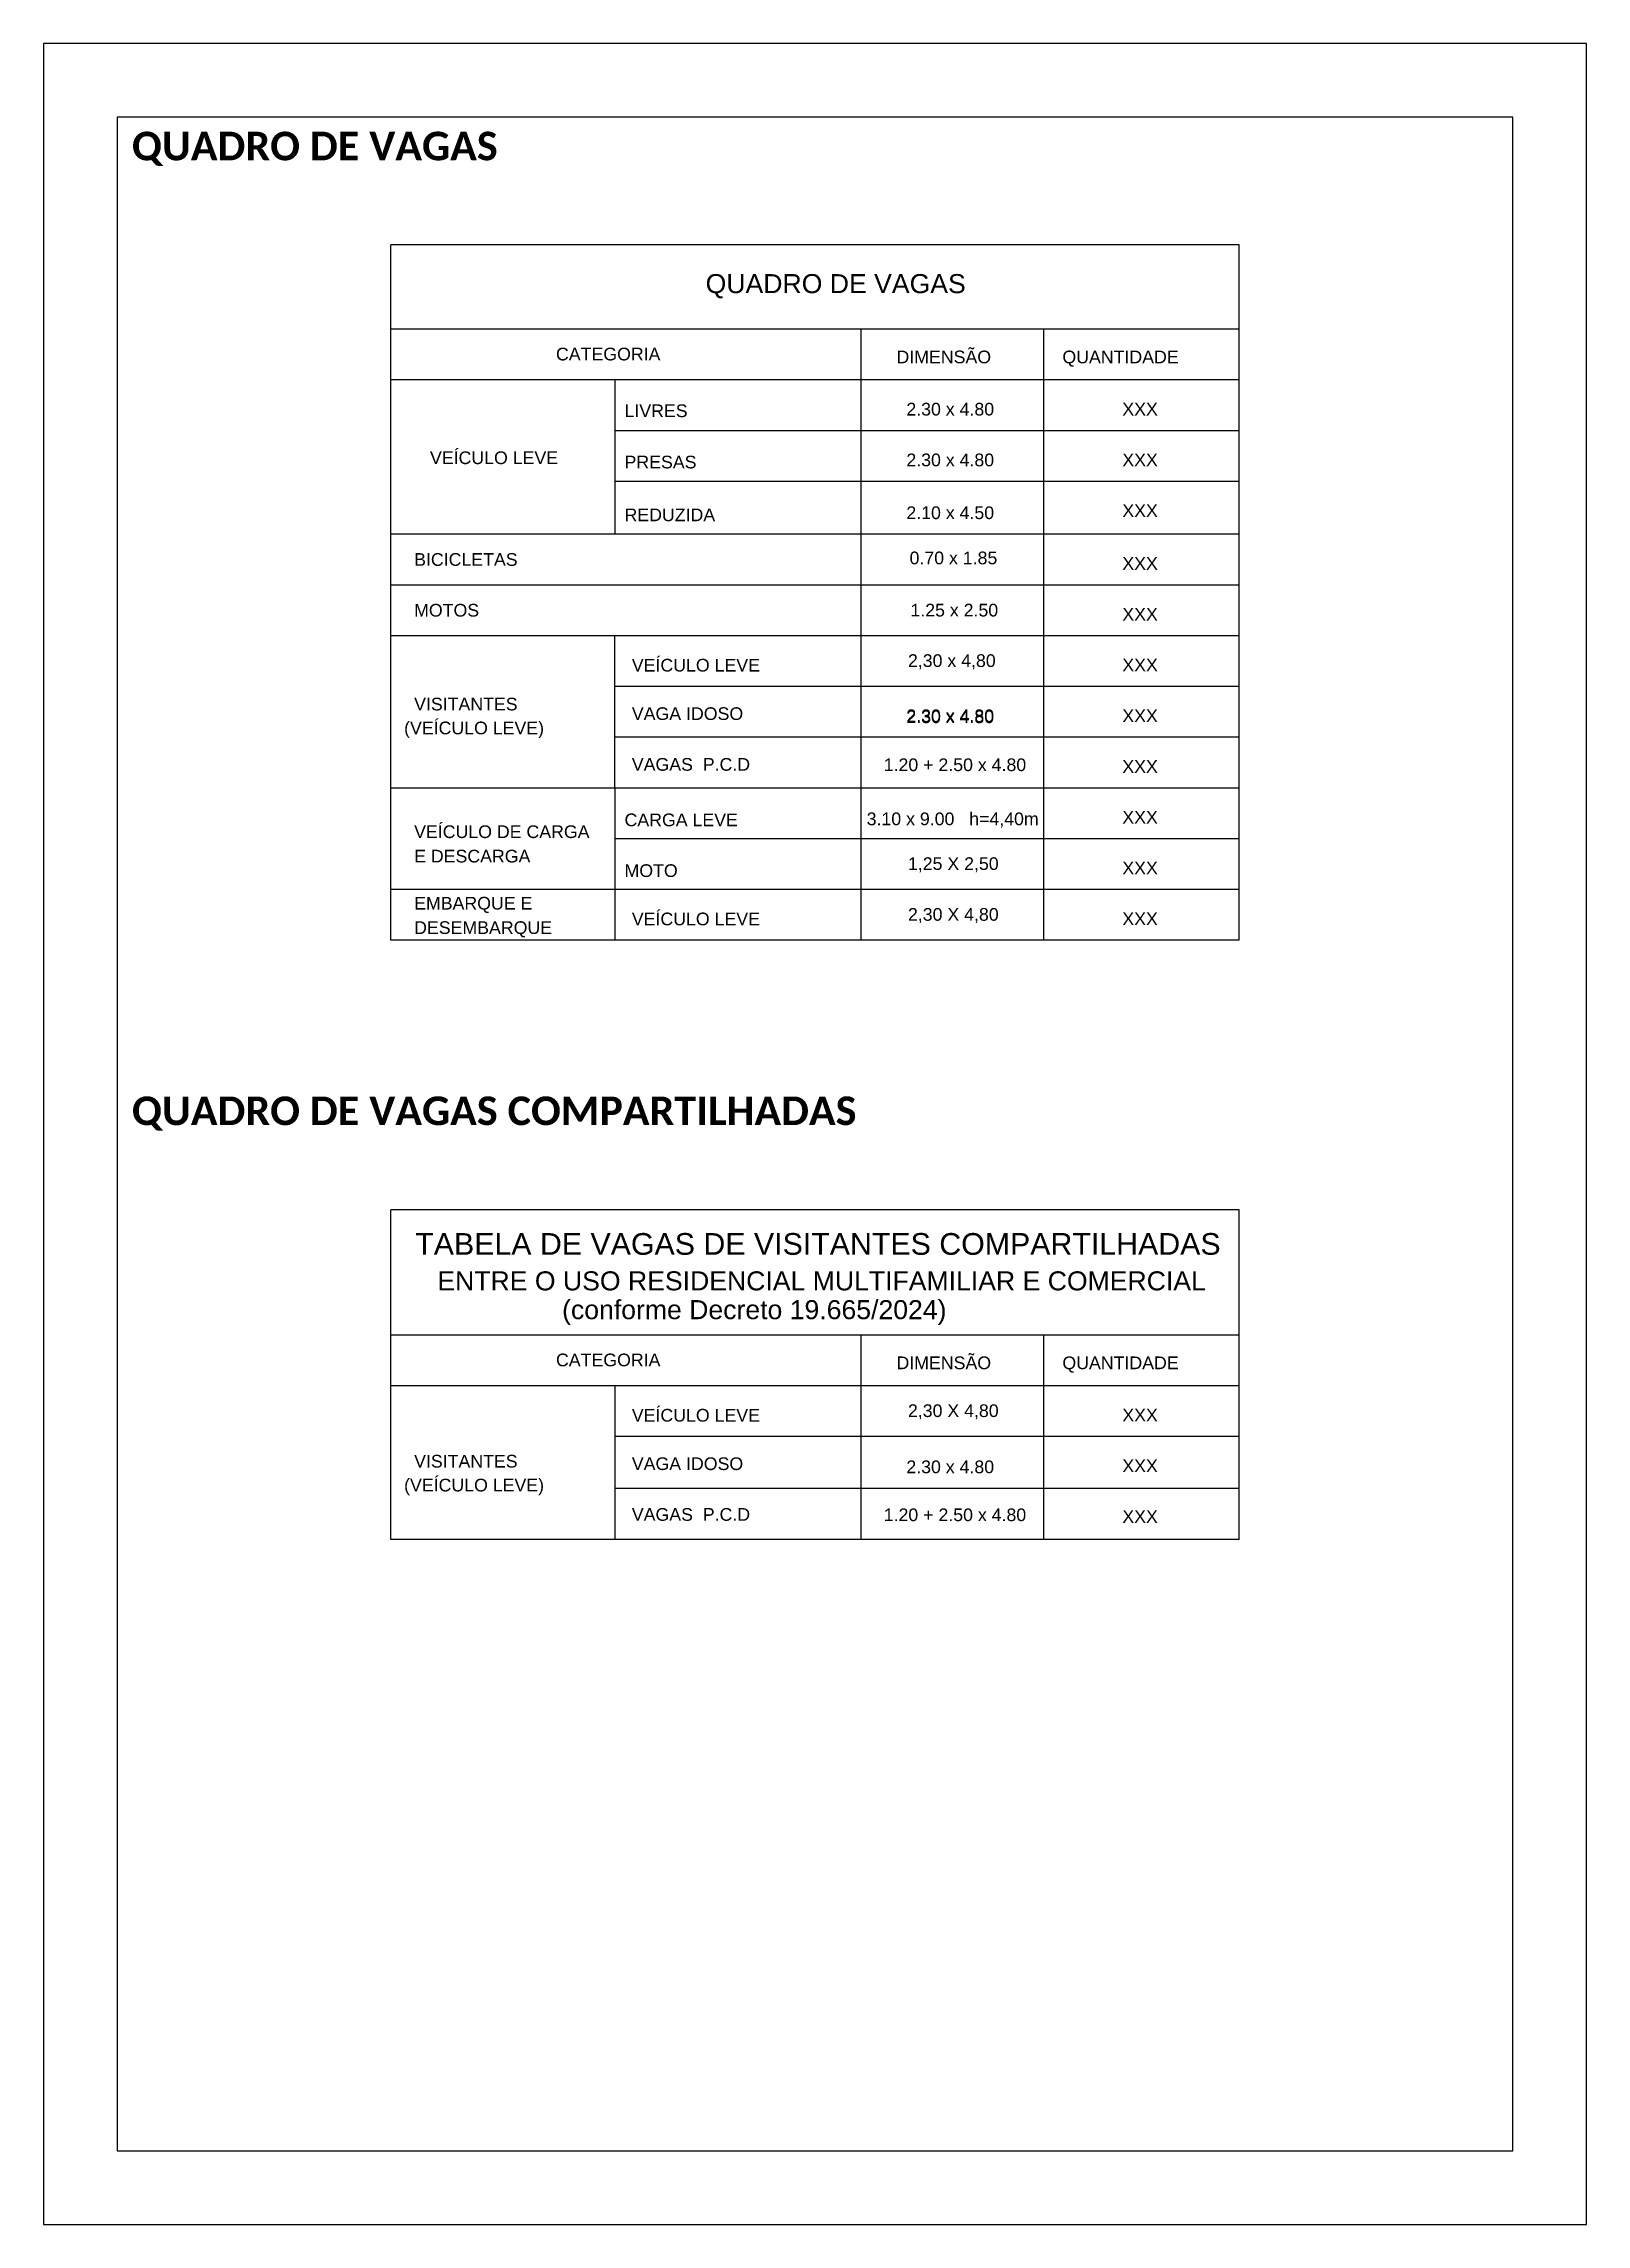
# Model space of a CAD drawing. Header units: millimetres. Extents: x -111 to 66, y -121 to 191.
# Drawn here: x -110.95 to -89.95, y 37.32 to 67.02 of the extents above; entities that cross this region are included whole.
import ezdxf

# ---------------------------------------------------------------- set-up
doc = ezdxf.new("R2010")
doc.units = ezdxf.units.MM
doc.layers.add('Cotas', color=1, linetype='Continuous')
doc.layers.add('Texto', color=1, linetype='Continuous')
doc.styles.add('ROMANS', font='romans')
doc.styles.add('RUBENGIL', font='arial.ttf')
doc.styles.add('STYLE1', font='arial.ttf')

msp = doc.modelspace()

# ---------------------------------------------------------------- linework, layer by layer
at = {"color": 5}
msp.add_lwpolyline([(-109.9507, 38.3246), (-90.9507, 38.3246), (-90.9507, 66.0246), (-109.9507, 66.0246)], close=True, dxfattribs=at)
at = {"layer": 'Cotas'}
msp.add_lwpolyline([(-110.9507, 37.3246), (-89.9507, 37.3246), (-89.9507, 67.0246), (-110.9507, 67.0246)], close=True, dxfattribs=at)
at = {"layer": 'Texto', "linetype": 'Continuous'}
for p, q in [((-94.677, 64.2831), (-106.2245, 64.2831)), ((-106.2245, 54.8127), (-106.2245, 64.2831)), ((-94.677, 54.8127), (-94.677, 64.2831)), ((-94.677, 63.1352), (-106.2245, 63.1352)), ((-99.821, 54.8127), (-99.821, 63.1352)), ((-97.3354, 54.8127), (-97.3354, 63.1352)), ((-94.677, 62.444), (-106.2245, 62.444)), ((-103.1743, 62.444), (-103.1743, 60.3423)), ((-94.677, 61.7528), (-103.1743, 61.7528)), ((-94.677, 61.7528), (-103.1743, 61.7528)), ((-94.677, 61.0616), (-103.1743, 61.0616)), ((-94.677, 61.0616), (-103.1743, 61.0616)), ((-94.677, 60.3423), (-106.2245, 60.3423)), ((-94.677, 59.6511), (-106.2245, 59.6511)), ((-94.677, 59.6511), (-106.2245, 59.6511)), ((-94.677, 58.9599), (-106.2245, 58.9599)), ((-103.1743, 56.8863), (-103.1743, 58.9599)), ((-94.677, 58.2687), (-103.1743, 58.2687)), ((-94.677, 57.5775), (-103.1743, 57.5775)), ((-94.677, 57.5775), (-103.1743, 57.5775)), ((-94.677, 56.8863), (-106.2245, 56.8863)), ((-103.1743, 56.8863), (-103.1743, 54.8127)), ((-94.677, 56.1951), (-103.1743, 56.1951)), ((-94.677, 56.1951), (-103.1743, 56.1951)), ((-94.677, 55.5039), (-106.2245, 55.5039)), ((-94.677, 54.8127), (-106.2245, 54.8127)), ((-94.677, 54.8127), (-106.2245, 54.8127)), ((-94.677, 51.1437), (-106.2245, 51.1437)), ((-106.2245, 46.6501), (-106.2245, 51.1437)), ((-94.677, 49.4361), (-106.2245, 49.4361)), ((-94.677, 48.7449), (-106.2245, 48.7449)), ((-94.677, 46.6501), (-106.2245, 46.6501))]:
    msp.add_line(p, q, dxfattribs=at)
at = {"layer": 'Texto'}
for p, q in [((-94.677, 46.6501), (-94.677, 51.1437)), ((-99.821, 46.6501), (-99.821, 49.4361)), ((-97.3354, 46.6501), (-97.3354, 49.4361)), ((-103.1743, 48.7449), (-103.1743, 46.6501)), ((-94.677, 48.0537), (-103.1743, 48.0537)), ((-94.677, 48.0537), (-103.1743, 48.0537)), ((-94.677, 47.3484), (-103.1743, 47.3484))]:
    msp.add_line(p, q, dxfattribs=at)

# ---------------------------------------------------------------- texts
at = {"layer": 'Texto', "linetype": 'Continuous'}
for s, height, style, p in [('QUADRO DE VAGAS', 0.2592, 'STYLE1', (-101.9393, 63.6264)), ('CATEGORIA', 0.1728, 'RUBENGIL', (-103.9764, 62.7103)), ('DIMENSÃO', 0.1728, 'RUBENGIL', (-99.3413, 62.6709)), ('QUANTIDADE', 0.1728, 'RUBENGIL', (-97.0832, 62.6709)), ('LIVRES ', 0.1728, 'RUBENGIL', (-103.0434, 61.938)), ('2.30 x 4.80', 0.1728, 'RUBENGIL', (-99.2069, 61.9598)), ('XXX', 0.1728, 'RUBENGIL', (-96.2671, 61.9598)), ('VEÍCULO LEVE', 0.1728, 'RUBENGIL', (-105.6917, 61.2979)), ('PRESAS', 0.1728, 'RUBENGIL', (-103.0434, 61.2398)), ('2.30 x 4.80', 0.1728, 'RUBENGIL', (-99.2069, 61.2686)), ('XXX', 0.1728, 'RUBENGIL', (-96.2671, 61.2686)), ('REDUZIDA', 0.1728, 'RUBENGIL', (-103.0434, 60.5204)), ('2.10 x 4.50', 0.1728, 'RUBENGIL', (-99.2069, 60.5492)), ('XXX', 0.1728, 'RUBENGIL', (-96.2671, 60.5774)), ('BICICLETAS ', 0.1728, 'RUBENGIL', (-105.9074, 59.9126)), ('0.70 x 1.85', 0.1728, 'RUBENGIL', (-99.1634, 59.934)), ('XXX', 0.1728, 'RUBENGIL', (-96.2671, 59.858)), ('MOTOS ', 0.1728, 'RUBENGIL', (-105.9074, 59.2214)), ('1.25 x 2.50', 0.1728, 'RUBENGIL', (-99.1518, 59.2226)), ('XXX', 0.1728, 'RUBENGIL', (-96.2671, 59.1668)), ('VEÍCULO LEVE', 0.1728, 'RUBENGIL', (-102.944, 58.473)), ('2,30 x 4,80', 0.1728, 'RUBENGIL', (-99.1854, 58.5351)), ('XXX', 0.1728, 'RUBENGIL', (-96.2671, 58.4756)), ('VISITANTES', 0.1728, 'RUBENGIL', (-105.9074, 57.9435)), ('VAGA IDOSO', 0.1728, 'RUBENGIL', (-102.944, 57.8131)), ('2.30 x 4.80', 0.1728, 'RUBENGIL', (-99.2069, 57.7844)), ('2.30 x 4.80', 0.1728, 'RUBENGIL', (-99.2069, 57.7703)), ('XXX', 0.1728, 'RUBENGIL', (-96.2671, 57.7844)), ('(VEÍCULO LEVE)', 0.1728, 'RUBENGIL', (-106.0439, 57.6182)), ('VAGAS  P.C.D ', 0.1728, 'RUBENGIL', (-102.944, 57.1219)), ('1.20 + 2.50 x 4.80', 0.1728, 'RUBENGIL', (-99.5152, 57.117)), ('XXX', 0.1728, 'RUBENGIL', (-96.2671, 57.0932)), ('CARGA LEVE', 0.1728, 'RUBENGIL', (-103.0434, 56.3662)), ('3.10 x 9.00   h=4,40m', 0.1728, 'RUBENGIL', (-99.7474, 56.3804)), ('XXX', 0.1728, 'RUBENGIL', (-96.2671, 56.402)), ('VEÍCULO DE CARGA ', 0.1728, 'RUBENGIL', (-105.9074, 56.2051)), ('E DESCARGA ', 0.1728, 'RUBENGIL', (-105.9074, 55.8727)), ('MOTO', 0.1728, 'RUBENGIL', (-103.0434, 55.675)), ('1,25 X 2,50', 0.1728, 'RUBENGIL', (-99.1854, 55.7703)), ('XXX', 0.1728, 'RUBENGIL', (-96.2671, 55.7108)), ('EMBARQUE E', 0.1728, 'RUBENGIL', (-105.9074, 55.2312)), ('2,30 X 4,80', 0.1728, 'RUBENGIL', (-99.1854, 55.0791)), ('DESEMBARQUE', 0.1728, 'RUBENGIL', (-105.9074, 54.8988)), ('VEÍCULO LEVE', 0.1728, 'RUBENGIL', (-102.944, 55.017)), ('XXX', 0.1728, 'RUBENGIL', (-96.2671, 55.0196)), ('CATEGORIA', 0.1728, 'RUBENGIL', (-103.9764, 49.0111)), ('DIMENSÃO', 0.1728, 'RUBENGIL', (-99.3413, 48.9718)), ('QUANTIDADE', 0.1728, 'RUBENGIL', (-97.0832, 48.9718)), ('VEÍCULO LEVE', 0.1728, 'RUBENGIL', (-102.944, 48.258)), ('2,30 X 4,80', 0.1728, 'RUBENGIL', (-99.1854, 48.3201)), ('XXX', 0.1728, 'RUBENGIL', (-96.2671, 48.2606)), ('(VEÍCULO LEVE)', 0.1728, 'RUBENGIL', (-106.0439, 47.3067)), ('VISITANTES', 0.1728, 'RUBENGIL', (-105.9074, 47.632)), ('VAGA IDOSO', 0.1728, 'RUBENGIL', (-102.944, 47.598)), ('2.30 x 4.80', 0.1728, 'RUBENGIL', (-99.2069, 47.5553)), ('XXX', 0.1728, 'RUBENGIL', (-96.2671, 47.5694)), ('VAGAS  P.C.D ', 0.1728, 'RUBENGIL', (-102.944, 46.9068)), ('1.20 + 2.50 x 4.80', 0.1728, 'RUBENGIL', (-99.5152, 46.902)), ('XXX', 0.1728, 'RUBENGIL', (-96.2671, 46.8782))]:
    msp.add_text(s, height=height, dxfattribs=dict(at, style=style)).set_placement(p)
at = {"layer": 'Texto', "style": 'STYLE1'}
for s, height, p in [('TABELA DE VAGAS DE VISITANTES COMPARTILHADAS', 0.295488, (-105.8924, 50.5298)), ('ENTRE O USO RESIDENCIAL MULTIFAMILIAR E COMERCIAL', 0.2592, (-105.5917, 50.0448)), ('(conforme Decreto 19.665/2024)', 0.2592, (-103.8936, 49.6528))]:
    msp.add_text(s, height=height, dxfattribs=at).set_placement(p)
at = {"layer": 'Texto', "char_height": 0.5605, "attachment_point": 1, "style": 'ROMANS'}
for s, insert in [('\\pxql;{\\H0.69442x;\\fCalibri|b1|i0|c0|p34;\\C2;QUADRO DE VAGAS}', (-109.7507, 65.8246)), ('\\pxql;{\\H0.69442x;\\fCalibri|b1|i0|c0|p34;\\C2;QUADRO DE VAGAS COMPARTILHADAS}', (-109.7507, 52.6853))]:
    msp.add_mtext_dynamic_manual_height_columns(s, width=15.359772, gutter_width=18.5445, heights=[41.236], dxfattribs=dict(at, insert=insert)).dxf.set("width", 19)

doc.saveas('drawing.dxf')
